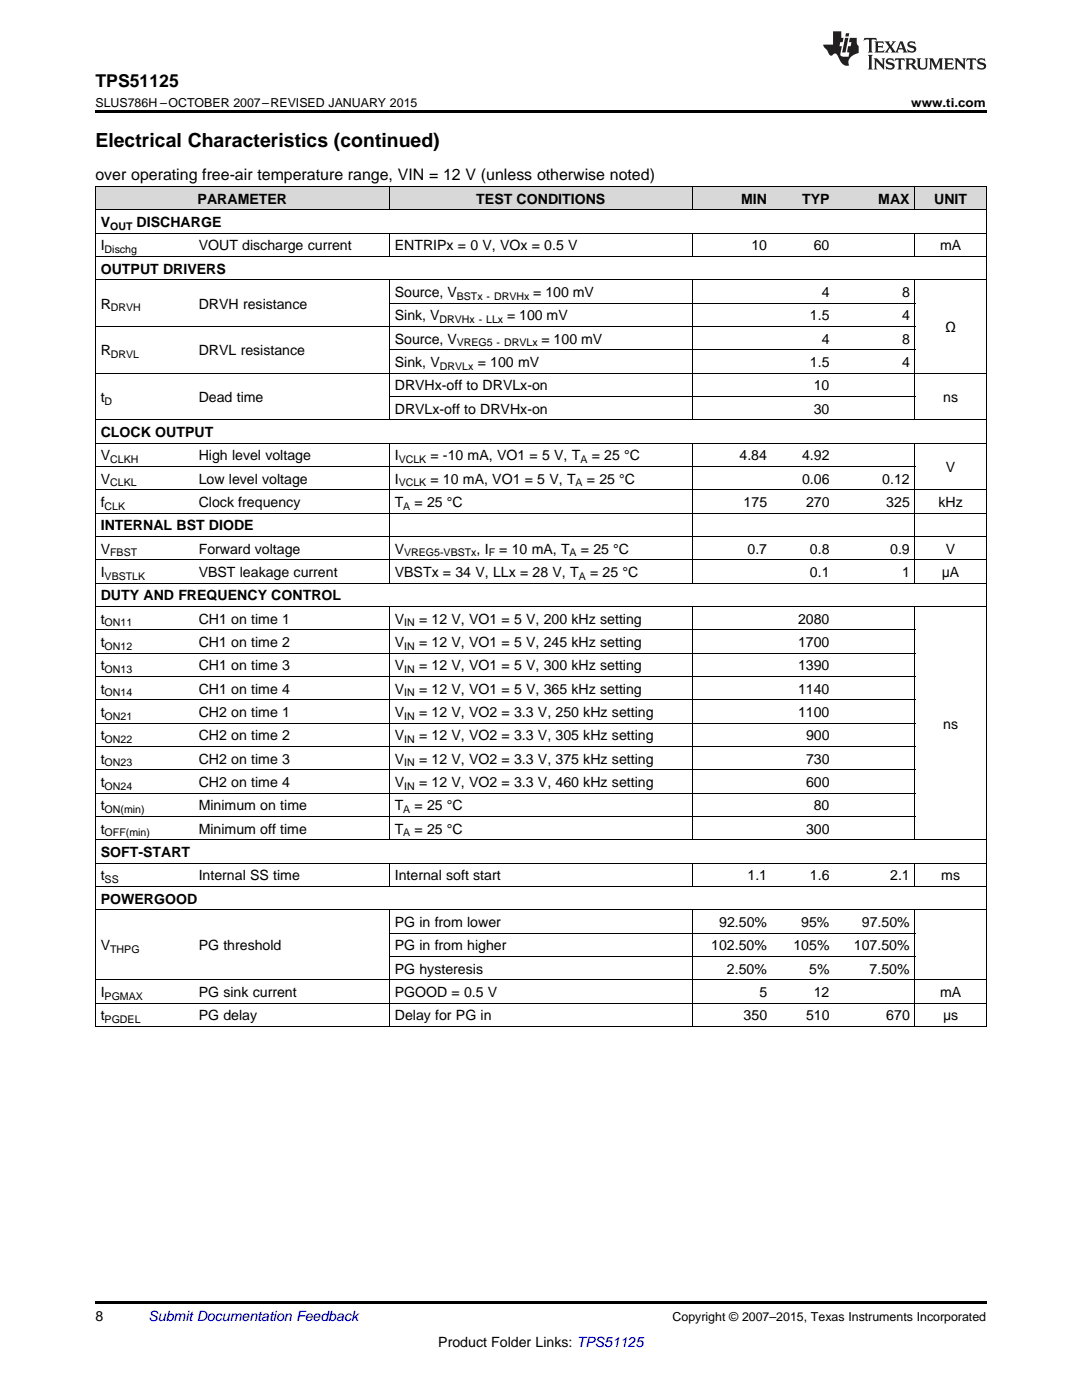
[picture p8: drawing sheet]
<svg xmlns="http://www.w3.org/2000/svg" width="216mm" height="279mm" viewBox="0 0 216 279" stroke-linecap="round" stroke-linejoin="round" font-family="sans-serif">
<defs><g id="words">
<text font-size="3.9" x="19" y="29.3">Electrical Characteristics (continued)</text>
<text font-size="3.5" x="19" y="17.3">TPS51125</text>
<text font-size="3.2" x="19" y="36">over operating free-air temperature range, VIN = 12 V (unless otherwise noted)</text>
<g font-size="2.8">
<text x="39.4" y="40.6">PARAMETER</text>
<text x="95" y="40.6">TEST CONDITIONS</text>
<text x="147.9" y="40.6">MIN</text>
<text x="160.1" y="40.6">TYP</text>
<text x="175.3" y="40.6">MAX</text>
<text x="186.4" y="40.6">UNIT</text>
<text x="20.1" y="45.3">V</text>
<text x="27.3" y="45.3">DISCHARGE</text>
<text x="20.1" y="50">I</text>
<text x="39.7" y="50">VOUT discharge current</text>
<text x="78.8" y="50">ENTRIPx = 0 V, VOx = 0.5 V</text>
<text x="149.9" y="50">10</text>
<text x="162.4" y="50">60</text>
<text x="187.6" y="50">mA</text>
<text x="20.1" y="54.6">OUTPUT DRIVERS</text>
<text x="78.8" y="59.3">Source, V</text>
<text x="106.4" y="59.3">= 100 mV</text>
<text x="164" y="59.3">4</text>
<text x="180" y="59.3">8</text>
<text x="20.1" y="61.6">R</text>
<text x="39.7" y="61.6">DRVH resistance</text>
<text x="78.8" y="63.9">Sink, V</text>
<text x="101.2" y="63.9">= 100 mV</text>
<text x="161.6" y="63.9">1.5</text>
<text x="180" y="63.9">4</text>
<text x="20.1" y="70.9">R</text>
<text x="39.7" y="70.9">DRVL resistance</text>
<text x="78.8" y="68.6">Source, V</text>
<text x="108.1" y="68.6">= 100 mV</text>
<text x="164" y="68.6">4</text>
<text x="180" y="68.6">8</text>
<text x="188.6" y="66.3">Ω</text>
<text x="78.8" y="73.2">Sink, V</text>
<text x="78.8" y="77.9">DRVHx-off to DRVLx-on</text>
<text x="95.3" y="73.2">= 100 mV</text>
<text x="161.6" y="73.2">1.5</text>
<text x="162.4" y="77.9">10</text>
<text x="180" y="73.2">4</text>
<text x="20.1" y="80.2">t</text>
<text x="39.7" y="80.2">Dead time</text>
<text x="78.8" y="82.5">DRVLx-off to DRVHx-on</text>
<text x="162.4" y="82.5">30</text>
<text x="188.2" y="80.2">ns</text>
<text x="20.1" y="87.2">CLOCK OUTPUT</text>
<text x="20.1" y="91.9">V</text>
<text x="39.7" y="91.9">High level voltage</text>
<text x="78.8" y="91.9">I</text>
<text x="85.9" y="91.9">= -10 mA, VO1 = 5 V, T</text>
<text x="118.1" y="91.9">= 25 °C</text>
<text x="147.6" y="91.9">4.84</text>
<text x="160.1" y="91.9">4.92</text>
<text x="188.7" y="94.2">V</text>
<text x="20.1" y="96.5">V</text>
<text x="20.1" y="101.2">f</text>
<text x="39.7" y="96.5">Low level voltage</text>
<text x="39.7" y="101.2">Clock frequency</text>
<text x="78.8" y="96.5">I</text>
<text x="78.8" y="101.2">T</text>
<text x="82.7" y="101.2">= 25 °C</text>
<text x="85.9" y="96.5">= 10 mA, VO1 = 5 V, T</text>
<text x="117.1" y="96.5">= 25 °C</text>
<text x="148.4" y="101.2">175</text>
<text x="160.1" y="96.5">0.06</text>
<text x="160.8" y="101.2">270</text>
<text x="176" y="96.5">0.12</text>
<text x="176.8" y="101.2">325</text>
<text x="187.3" y="101.2">kHz</text>
<text x="20.1" y="105.8">INTERNAL BST DIODE</text>
<text x="20.1" y="110.5">V</text>
<text x="39.7" y="110.5">Forward voltage</text>
<text x="78.8" y="110.5">V</text>
<text x="95.1" y="110.5">, I</text>
<text x="99.6" y="110.5">= 10 mA, T</text>
<text x="115.9" y="110.5">= 25 °C</text>
<text x="149.2" y="110.5">0.7</text>
<text x="161.6" y="110.5">0.8</text>
<text x="177.6" y="110.5">0.9</text>
<text x="188.7" y="110.5">V</text>
<text x="20.1" y="115.1">I</text>
<text x="20.1" y="119.8">DUTY AND FREQUENCY CONTROL</text>
<text x="39.7" y="115.1">VBST leakage current</text>
<text x="78.8" y="115.1">VBSTx = 34 V, LLx = 28 V, T</text>
<text x="117.8" y="115.1">= 25 °C</text>
<text x="161.6" y="115.1">0.1</text>
<text x="180" y="115.1">1</text>
<text x="187.9" y="115.1">μA</text>
<text x="20.1" y="124.5">t</text>
<text x="39.7" y="124.5">CH1 on time 1</text>
<text x="78.8" y="124.5">V</text>
<text x="83.6" y="124.5">= 12 V, VO1 = 5 V, 200 kHz setting</text>
<text x="159.2" y="124.5">2080</text>
<text x="20.1" y="129.1">t</text>
<text x="39.7" y="129.1">CH1 on time 2</text>
<text x="78.8" y="129.1">V</text>
<text x="83.6" y="129.1">= 12 V, VO1 = 5 V, 245 kHz setting</text>
<text x="159.2" y="129.1">1700</text>
<text x="20.1" y="133.8">t</text>
<text x="39.7" y="133.8">CH1 on time 3</text>
<text x="78.8" y="133.8">V</text>
<text x="83.6" y="133.8">= 12 V, VO1 = 5 V, 300 kHz setting</text>
<text x="159.2" y="133.8">1390</text>
<text x="20.1" y="138.4">t</text>
<text x="20.1" y="143.1">t</text>
<text x="39.7" y="138.4">CH1 on time 4</text>
<text x="39.7" y="143.1">CH2 on time 1</text>
<text x="78.8" y="138.4">V</text>
<text x="78.8" y="143.1">V</text>
<text x="83.6" y="138.4">= 12 V, VO1 = 5 V, 365 kHz setting</text>
<text x="83.6" y="143.1">= 12 V, VO2 = 3.3 V, 250 kHz setting</text>
<text x="159.2" y="138.4">1140</text>
<text x="159.2" y="143.1">1100</text>
<text x="20.1" y="147.7">t</text>
<text x="39.7" y="147.7">CH2 on time 2</text>
<text x="78.8" y="147.7">V</text>
<text x="83.6" y="147.7">= 12 V, VO2 = 3.3 V, 305 kHz setting</text>
<text x="160.8" y="147.7">900</text>
<text x="188.2" y="145.4">ns</text>
<text x="20.1" y="152.4">t</text>
<text x="39.7" y="152.4">CH2 on time 3</text>
<text x="78.8" y="152.4">V</text>
<text x="83.6" y="152.4">= 12 V, VO2 = 3.3 V, 375 kHz setting</text>
<text x="160.8" y="152.4">730</text>
<text x="20.1" y="157.1">t</text>
<text x="20.1" y="161.7">t</text>
<text x="39.7" y="157.1">CH2 on time 4</text>
<text x="39.7" y="161.7">Minimum on time</text>
<text x="78.8" y="157.1">V</text>
<text x="78.8" y="161.7">T</text>
<text x="82.7" y="161.7">= 25 °C</text>
<text x="83.6" y="157.1">= 12 V, VO2 = 3.3 V, 460 kHz setting</text>
<text x="160.8" y="157.1">600</text>
<text x="162.4" y="161.7">80</text>
<text x="20.1" y="166.4">t</text>
<text x="39.7" y="166.4">Minimum off time</text>
<text x="78.8" y="166.4">T</text>
<text x="82.7" y="166.4">= 25 °C</text>
<text x="160.8" y="166.4">300</text>
<text x="20.1" y="171">SOFT-START</text>
<text x="20.1" y="175.7">t</text>
<text x="39.7" y="175.7">Internal SS time</text>
<text x="78.8" y="175.7">Internal soft start</text>
<text x="149.2" y="175.7">1.1</text>
<text x="161.6" y="175.7">1.6</text>
<text x="177.6" y="175.7">2.1</text>
<text x="187.8" y="175.7">ms</text>
<text x="20.1" y="180.3">POWERGOOD</text>
<text x="78.8" y="185">PG in from lower</text>
<text x="143.5" y="185">92.50%</text>
<text x="159.9" y="185">95%</text>
<text x="172" y="185">97.50%</text>
<text x="20.1" y="189.7">V</text>
<text x="39.7" y="189.7">PG threshold</text>
<text x="78.8" y="189.7">PG in from higher</text>
<text x="141.9" y="189.7">102.50%</text>
<text x="158.3" y="189.7">105%</text>
<text x="170.4" y="189.7">107.50%</text>
<text x="78.8" y="194.3">PG hysteresis</text>
<text x="145.1" y="194.3">2.50%</text>
<text x="161.5" y="194.3">5%</text>
<text x="173.5" y="194.3">7.50%</text>
<text x="20.1" y="199">I</text>
<text x="20.1" y="203.6">t</text>
<text x="39.7" y="199">PG sink current</text>
<text x="39.7" y="203.6">PG delay</text>
<text x="78.8" y="199">PGOOD = 0.5 V</text>
<text x="78.8" y="203.6">Delay for PG in</text>
<text x="148.4" y="203.6">350</text>
<text x="151.5" y="199">5</text>
<text x="160.8" y="203.6">510</text>
<text x="162.4" y="199">12</text>
<text x="176.8" y="203.6">670</text>
<text x="187.6" y="199">mA</text>
<text x="188.2" y="203.6">μs</text>
<text x="19" y="263.6">8</text>
<text x="87.5" y="268.9">Product Folder Links: TPS51125</text>
</g>
<text font-size="2.8" fill="#0000c8" x="29.6" y="263.6">Submit Documentation Feedback</text>
<g font-size="2.5">
<text x="19" y="21.4">SLUS786H –OCTOBER 2007–REVISED JANUARY 2015</text>
<text x="181.8" y="21.4">www.ti.com</text>
<text x="134.2" y="263.6">Copyright © 2007–2015, Texas Instruments Incorporated</text>
</g>
<g font-size="2.1">
<text x="22" y="45.9">OUT</text>
<text x="20.9" y="50.5">Dischg</text>
<text x="91.2" y="59.8">BSTx - DRVHx</text>
<text x="22.1" y="62.2">DRVH</text>
<text x="87.7" y="64.5">DRVHx - LLx</text>
<text x="22.1" y="71.5">DRVL</text>
<text x="91.2" y="69.1">VREG5 - DRVLx</text>
<text x="87.8" y="73.8">DRVLx</text>
<text x="20.9" y="80.8">D</text>
<text x="22" y="92.4">CLKH</text>
<text x="79.6" y="92.4">VCLK</text>
<text x="115.8" y="92.4">A</text>
<text x="20.9" y="101.7">CLK</text>
<text x="22" y="97.1">CLKL</text>
<text x="79.6" y="97.1">VCLK</text>
<text x="80.5" y="101.7">A</text>
<text x="114.9" y="97.1">A</text>
<text x="22" y="111.1">FBST</text>
<text x="80.6" y="111.1">VREG5-VBSTx</text>
<text x="97.5" y="111.1">F</text>
<text x="113.7" y="111.1">A</text>
<text x="20.9" y="115.7">VBSTLK</text>
<text x="115.5" y="115.7">A</text>
<text x="20.9" y="125">ON11</text>
<text x="80.6" y="125">IN</text>
<text x="20.9" y="129.7">ON12</text>
<text x="80.6" y="129.7">IN</text>
<text x="20.9" y="134.3">ON13</text>
<text x="80.6" y="134.3">IN</text>
<text x="20.9" y="139">ON14</text>
<text x="20.9" y="143.7">ON21</text>
<text x="80.6" y="139">IN</text>
<text x="80.6" y="143.7">IN</text>
<text x="20.9" y="148.3">ON22</text>
<text x="80.6" y="148.3">IN</text>
<text x="20.9" y="153">ON23</text>
<text x="80.6" y="153">IN</text>
<text x="20.9" y="157.6">ON24</text>
<text x="80.6" y="157.6">IN</text>
<text x="20.9" y="162.3">ON(min)</text>
<text x="20.9" y="166.9">OFF(min)</text>
<text x="80.5" y="162.3">A</text>
<text x="80.5" y="166.9">A</text>
<text x="20.9" y="176.2">SS</text>
<text x="22" y="190.2">THPG</text>
<text x="20.9" y="199.5">PGMAX</text>
<text x="20.9" y="204.2">PGDEL</text>
</g>
</g></defs>
<g fill="#d8d8d8">
<path d="M19 37.3h19.6v4.6h-19.6z"/>
<path d="M38.6 37.3h39.1v4.6h-39.1z"/>
<path d="M77.7 37.3h60.4v4.6h-60.4z"/>
<path d="M138.1 37.3h16.1v4.6h-16.1z"/>
<path d="M154.2 37.3h12.4v4.6h-12.4z"/>
<path d="M166.6 37.3h16v4.6h-16z"/>
<path d="M182.6 37.3h14.2v4.6h-14.2z"/>
</g>
<path d="M19 22h177.8v.5h-177.8zM19 259.7h177.8v.5h-177.8z" fill="#000"/>
<g fill="none" stroke="#000" stroke-width=".2">
<path d="M19 37.2h177.8v167.7M19.1 37.2v167.7M77.7 37.2v4.7M138.1 37.2v4.7M182.5 37.2v4.7M19 55.8h177.8M19 51.2h177.8M19 46.5h177.8M19 41.9h177.8M77.7 46.6v4.6M77.7 55.9v27.9M138.1 46.6v4.6"/>
<path d="M138.1 55.9v27.9M182.5 46.6v4.6M182.5 55.9v27.9M19 74.5h177.8M19 65.1h163.6M77.7 79.1h104.9M77.7 69.8h104.9M77.7 60.5h104.9M19 97.7h177.8M19 93.1h163.6M19 88.4h177.8M19 83.8h177.8"/>
<path d="M77.7 88.5v27.9M138.1 88.5v27.9M182.5 88.5v27.9M19 116.4h177.8M19 111.7h177.8M19 107.1h177.8M19 102.4h177.8M19 139.6h163.6M19 135h163.6M19 130.3h163.6M19 125.7h163.6M19 121h177.8"/>
<path d="M77.7 121.1v46.5M138.1 121.1v46.5M182.5 121.1v46.5M19 158.3h163.6M19 153.6h163.6M19 149h163.6M19 144.3h163.6M19 176.9h177.8M19 172.2h177.8M19 167.6h177.8M19 162.9h163.6M77.7 172.3v4.7"/>
<path d="M138.1 172.3v4.7M182.5 172.3v4.7M19 195.5h177.8M19 181.6h177.8M77.7 181.6v23.3M77.7 190.9h104.9M77.7 186.2h104.9M138.1 181.6v23.3M182.5 181.6v23.3M19 204.8h177.8M19 200.2h177.8"/>
</g>
<g fill="#231f20">
<path d="M172.5 7.6l-.1 .5 .4-.2h.6v.1v2.1l-.2 .4h.9l-.2-.4v-2.1l.1-.1h.5l.5 .2-.2-.5zM174.5 8.3l.2 .3v1.5l-.2 .4h1.8l.2-.6a1.04 1.04 0 0 1-1.3 .2v-.7h.6l.3 .2v-.6l-.3 .2h-.6v-.6l.8-.1 .4 .3-.2-.5zM176.5 8.3l.9 1.1-.9 1.1h.8l-.2-.2 .4-.7 .5 .7-.2 .2h1.5l-.2-.2 .2-.4h.9l.1 .4-.2 .2h1l-.3-.3-.7-1.9h-.5l-.9 2-.8-1 .9-1h-.8l.1 .3-.4 .5-.3-.6 .1-.2zM179.7 8.6l.4 1h-.7zM181.3 8.4a.63 .63 0 0 0-.2 .7 .63 .63 0 0 0 .6 .4l.6 .2 .1 .2a.75 .75 0 0 1-.7 .4 .75 .75 0 0 1-.6-.5l.1 .7 .1-.1a1.11 1.11 0 0 0 1.5-.6 1.13 1.13 0 0 0-1.2-.8l-.1-.4a1.04 1.04 0 0 1 1.2 .2l-.2-.5-.2 .1-.4-.2zM173.2 10.9l.2 .4v2.2l-.2 .4h1l-.3-.4v-2.2l.3-.4zM174.3 11.6l.3 .4v1.5l-.3 .4h.8l-.2-.4v-1.3l1.5 1.7v-1.9l.2-.4h-.7l.2 .4v.9l-1.1-1.3zM177 11.8a.62 .62 0 0 0-.2 .7 .62 .62 0 0 0 .6 .4l.6 .1 .1 .3a.76 .76 0 0 1-.7 .3 .76 .76 0 0 1-.7-.4l.2 .7 .1-.1a1.11 1.11 0 0 0 1.5-.6 1.13 1.13 0 0 0-1.2-.8l-.1-.4a1.04 1.04 0 0 1 1.2 .2l-.2-.6-.2 .1-.5-.1zM178.7 11.6l-.2 .6a.61 .61 0 0 1 .8-.3v1.6l-.2 .4h.9l-.2-.4v-1.6a.63 .63 0 0 1 .7 .3l-.1-.6zM180.6 11.6l.3 .4v1.5l-.3 .4h1l-.2-.2-.1-.8 .6 .2a.76 .76 0 0 0 1.2 .7l-1-1a.58 .58 0 0 0 .6-.5 .58 .58 0 0 0-.5-.6zM181.4 11.9h.1a.45 .45 0 0 1 .5 .1 .45 .45 0 0 1 .1 .5l-.8 .2zM182.9 11.6l.2 .2a2.17 2.17 0 0 0 .3 1.9 .99 .99 0 0 0 1.6-.6v-1.1l.2-.4h-.7l.2 .2a1.92 1.92 0 0 1-.2 1.8 .6 .6 0 0 1-.9-.5v-1.1l.2-.4zM185.4 11.6l.2 .4v1.5l-.2 .4h.7l-.2-.4v-1.4l.8 1.8 .8-1.8v1.4l-.2 .4h.9l-.2-.4v-1.5l.2-.4h-.8l-.6 1.5-.6-1.5zM188.4 11.6l.2 .4v1.5l-.2 .4h1.8l.1-.6a1.04 1.04 0 0 1-1.2 .1v-.6h.5l.4 .2v-.6l-.4 .2h-.5v-.7h.8l.3 .3-.1-.6zM190.5 11.6l.2 .4v1.5l-.2 .4h.7l-.2-.4v-1.3l1.5 1.7v-1.9l.2-.4h-.7l.2 .4v.9l-1.1-1.3zM192.9 11.6l-.1 .6a.61 .61 0 0 1 .7-.3l.1 1.6-.3 .4h1l-.3-.4 .1-1.6a.63 .63 0 0 1 .7 .3l-.1-.6zM195.2 11.8a.62 .62 0 0 0-.2 .7 .62 .62 0 0 0 .6 .4l.6 .1 .1 .3a.76 .76 0 0 1-.7 .3 .76 .76 0 0 1-.6-.4l.1 .7 .1-.1a1.11 1.11 0 0 0 1.6-.6 1.13 1.13 0 0 0-1.3-.8l-.1-.4a1.04 1.04 0 0 1 1.2 .2l-.1-.6-.2 .1-.5-.1z"/>
<path d="M166.2 6.3v2.6h-1.9v.4l.8 .9a.91 .91 0 0 0 1 .8 .56 .56 0 0 1 .5-.3 .56 .56 0 0 1 .5 .3l.4 .8a1.53 1.53 0 0 0 1.9 1.2 1.54 1.54 0 0 1 1-2.1l.9-.3v-1.4a1.52 1.52 0 0 1-.4-1.6h-1.3l-.2 .8h.5l-.2 .8h-.5l-.1 1v.2l.4 .1-.2 .8a1.93 1.93 0 0 1-1.6-.3l.3-1.8h-.5l.2-.8h.4l.2-.8h-.4v-1.3zM168.6 7.6l-.6 2.9h.7l.6-2.9zM168.8 6.6l-.1 .7h.6l.2-.7z"/>
</g>
<use href="#words"/>
</svg>
